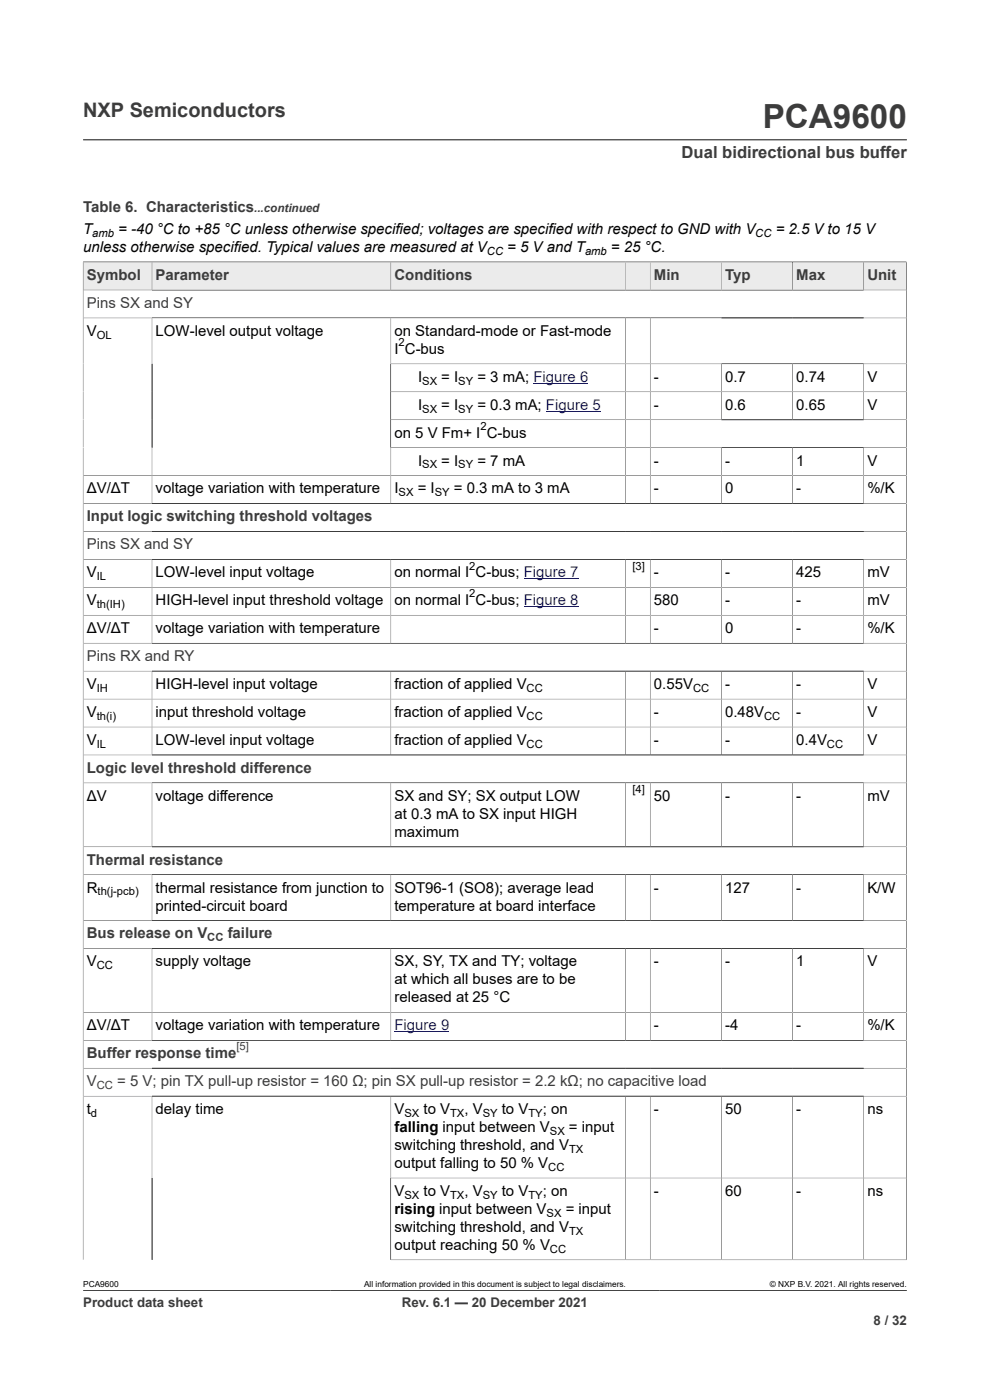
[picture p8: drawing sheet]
<svg xmlns="http://www.w3.org/2000/svg" width="210mm" height="297mm" viewBox="0 0 210 297" stroke-linecap="round" stroke-linejoin="round" font-family="sans-serif">
<defs><g id="words">
<text font-size="7.1" fill="#3c3c3c" x="161.8" y="27.2">PCA9600</text>
<text font-size="4.2" fill="#3c3c3c" x="17.6" y="24.8">NXP Semiconductors</text>
<text font-size="3.5" fill="#3c3c3c" x="144.6" y="33.5">Dual bidirectional bus buffer</text>
<g font-size="3.2" fill="#3c3c3c">
<text x="17.6" y="45.1">Table 6. Characteristics</text>
<text x="18.4" y="59.4">Symbol</text>
<text x="33" y="59.4">Parameter</text>
<text x="83.7" y="59.4">Conditions</text>
<text x="138.7" y="59.4">Min</text>
<text x="153.8" y="59.4">Typ</text>
<text x="168.9" y="59.4">Max</text>
<text x="184" y="59.4">Unit</text>
<text x="18.4" y="65.3">Pins SX and SY</text>
<text x="18.4" y="110.6">Input logic switching threshold voltages</text>
<text x="18.4" y="116.5">Pins SX and SY</text>
<text x="18.4" y="140.2">Pins RX and RY</text>
<text x="18.4" y="163.9">Logic level threshold difference</text>
<text x="18.4" y="183.4">Thermal resistance</text>
<text x="18.4" y="199.1">Bus release on V</text>
<text x="48.3" y="199.1">failure</text>
<text x="18.4" y="224.5">Buffer response time</text>
<text x="18.4" y="230.4">V</text>
<text x="24.8" y="230.4">= 5 V; pin TX pull-up resistor = 160 Ω; pin SX pull-up resistor = 2.2 kΩ; no capacitive load</text>
</g>
<g font-size="3.2">
<text x="17.6" y="49.6">T</text>
<text x="17.6" y="53.4">unless otherwise specified. Typical values are measured at V</text>
<text x="25.1" y="49.6">= -40 °C to +85 °C unless otherwise specified; voltages are specified with respect to GND with V</text>
<text x="107.6" y="53.4">= 5 V and T</text>
<text x="129.6" y="53.4">= 25 °C.</text>
<text x="164.5" y="49.6">= 2.5 V to 15 V</text>
<text x="18.4" y="71.2">V</text>
<text x="33" y="71.2">LOW-level output voltage</text>
<text x="83.7" y="71.2">on Standard-mode or Fast-mode</text>
<text x="83.7" y="75">I C-bus</text>
<text x="88.7" y="81">I</text>
<text x="93.6" y="81">= I</text>
<text x="101.3" y="81">= 3 mA; Figure 6</text>
<text x="138.7" y="81">-</text>
<text x="153.8" y="81">0.7</text>
<text x="168.9" y="81">0.74</text>
<text x="184" y="81">V</text>
<text x="88.7" y="86.9">I</text>
<text x="93.6" y="86.9">= I</text>
<text x="101.3" y="86.9">= 0.3 mA; Figure 5</text>
<text x="138.7" y="86.9">-</text>
<text x="153.8" y="86.9">0.6</text>
<text x="168.9" y="86.9">0.65</text>
<text x="184" y="86.9">V</text>
<text x="83.7" y="92.8">on 5 V Fm+ I C-bus</text>
<text x="88.7" y="98.8">I</text>
<text x="93.6" y="98.8">= I</text>
<text x="101.3" y="98.8">= 7 mA</text>
<text x="138.7" y="98.8">-</text>
<text x="153.8" y="98.8">-</text>
<text x="168.9" y="98.8">1</text>
<text x="184" y="98.8">V</text>
<text x="18.4" y="104.7">ΔV/ΔT</text>
<text x="33" y="104.7">voltage variation with temperature</text>
<text x="83.7" y="104.7">I</text>
<text x="88.6" y="104.7">= I</text>
<text x="96.3" y="104.7">= 0.3 mA to 3 mA</text>
<text x="138.7" y="104.7">-</text>
<text x="153.8" y="104.7">0</text>
<text x="168.9" y="104.7">-</text>
<text x="184" y="104.7">%/K</text>
<text x="18.4" y="122.5">V</text>
<text x="33" y="122.5">LOW-level input voltage</text>
<text x="83.7" y="122.5">on normal I C-bus; Figure 7</text>
<text x="138.7" y="122.5">-</text>
<text x="153.8" y="122.5">-</text>
<text x="168.9" y="122.5">425</text>
<text x="184" y="122.5">mV</text>
<text x="18.4" y="128.4">V</text>
<text x="33" y="128.4">HIGH-level input threshold voltage</text>
<text x="83.7" y="128.4">on normal I C-bus; Figure 8</text>
<text x="138.7" y="128.4">580</text>
<text x="153.8" y="128.4">-</text>
<text x="168.9" y="128.4">-</text>
<text x="184" y="128.4">mV</text>
<text x="18.4" y="134.3">ΔV/ΔT</text>
<text x="33" y="134.3">voltage variation with temperature</text>
<text x="138.7" y="134.3">-</text>
<text x="153.8" y="134.3">0</text>
<text x="168.9" y="134.3">-</text>
<text x="184" y="134.3">%/K</text>
<text x="18.4" y="146.2">V</text>
<text x="33" y="146.2">HIGH-level input voltage</text>
<text x="83.7" y="146.2">fraction of applied V</text>
<text x="138.7" y="146.2">0.55V</text>
<text x="153.8" y="146.2">-</text>
<text x="168.9" y="146.2">-</text>
<text x="184" y="146.2">V</text>
<text x="18.4" y="152.1">V</text>
<text x="33" y="152.1">input threshold voltage</text>
<text x="83.7" y="152.1">fraction of applied V</text>
<text x="138.7" y="152.1">-</text>
<text x="153.8" y="152.1">0.48V</text>
<text x="168.9" y="152.1">-</text>
<text x="184" y="152.1">V</text>
<text x="18.4" y="158">V</text>
<text x="33" y="158">LOW-level input voltage</text>
<text x="83.7" y="158">fraction of applied V</text>
<text x="138.7" y="158">-</text>
<text x="153.8" y="158">-</text>
<text x="168.9" y="158">0.4V</text>
<text x="184" y="158">V</text>
<text x="18.4" y="169.9">ΔV</text>
<text x="33" y="169.9">voltage difference</text>
<text x="83.7" y="169.9">SX and SY; SX output LOW</text>
<text x="83.7" y="173.7">at 0.3 mA to SX input HIGH</text>
<text x="138.7" y="169.9">50</text>
<text x="153.8" y="169.9">-</text>
<text x="168.9" y="169.9">-</text>
<text x="184" y="169.9">mV</text>
<text x="83.7" y="177.5">maximum</text>
<text x="18.4" y="189.3">R</text>
<text x="33" y="189.3">thermal resistance from junction to</text>
<text x="83.7" y="189.3">SOT96-1 (SO8); average lead</text>
<text x="138.7" y="189.3">-</text>
<text x="153.8" y="189.3">127</text>
<text x="168.9" y="189.3">-</text>
<text x="184" y="189.3">K/W</text>
<text x="33" y="193.2">printed-circuit board</text>
<text x="83.7" y="193.2">temperature at board interface</text>
<text x="18.4" y="205">V</text>
<text x="33" y="205">supply voltage</text>
<text x="83.7" y="205">SX, SY, TX and TY; voltage</text>
<text x="83.7" y="208.8">at which all buses are to be</text>
<text x="138.7" y="205">-</text>
<text x="153.8" y="205">-</text>
<text x="168.9" y="205">1</text>
<text x="184" y="205">V</text>
<text x="83.7" y="212.6">released at 25 °C</text>
<text x="18.4" y="218.6">ΔV/ΔT</text>
<text x="33" y="218.6">voltage variation with temperature</text>
<text x="138.7" y="218.6">-</text>
<text x="153.8" y="218.6">-4</text>
<text x="168.9" y="218.6">-</text>
<text x="184" y="218.6">%/K</text>
<text x="18.4" y="236.3">t</text>
<text x="33" y="236.3">delay time</text>
<text x="83.7" y="236.3">V</text>
<text x="89.8" y="236.3">to V</text>
<text x="98.5" y="236.3">, V</text>
<text x="106.4" y="236.3">to V</text>
<text x="115.1" y="236.3">; on</text>
<text x="138.7" y="236.3">-</text>
<text x="153.8" y="236.3">50</text>
<text x="168.9" y="236.3">-</text>
<text x="184" y="236.3">ns</text>
<text x="83.7" y="240.1">falling input between V</text>
<text x="83.7" y="244">switching threshold, and V</text>
<text x="120.7" y="240.1">= input</text>
<text x="83.7" y="247.8">output falling to 50 % V</text>
<text x="83.7" y="253.7">V</text>
<text x="83.7" y="257.5">rising input between V</text>
<text x="89.8" y="253.7">to V</text>
<text x="98.5" y="253.7">, V</text>
<text x="106.4" y="253.7">to V</text>
<text x="115.1" y="253.7">; on</text>
<text x="120" y="257.5">= input</text>
<text x="138.7" y="253.7">-</text>
<text x="153.8" y="253.7">60</text>
<text x="168.9" y="253.7">-</text>
<text x="184" y="253.7">ns</text>
<text x="83.7" y="261.3">switching threshold, and V</text>
<text x="83.7" y="265.1">output reaching 50 % V</text>
</g>
<text font-size="3.2" fill="#00f" x="83.7" y="218.6">Figure 9</text>
<g font-size="2.8" fill="#3c3c3c">
<text x="17.6" y="277.3">Product data sheet</text>
<text x="85.3" y="277.3">Rev. 6.1 — 20 December 2021</text>
<text x="185.3" y="281">8 / 32</text>
</g>
<text font-size="2.5" fill="#3c3c3c" x="53.9" y="45.1">...continued</text>
<g font-size="2.4">
<text x="19.6" y="50.2">amb</text>
<text x="160.2" y="50.2">CC</text>
<text x="103.3" y="54">CC</text>
<text x="124.1" y="54">amb</text>
<text x="20.5" y="71.9">OL</text>
<text x="84.6" y="73.4">2</text>
<text x="89.6" y="81.6">SX</text>
<text x="97.2" y="81.6">SY</text>
<text x="89.6" y="87.5">SX</text>
<text x="97.2" y="87.5">SY</text>
<text x="101.9" y="91.2">2</text>
<text x="89.6" y="99.4">SX</text>
<text x="97.2" y="99.4">SY</text>
<text x="84.6" y="105.3">SX</text>
<text x="92.2" y="105.3">SY</text>
<text x="20.5" y="123.1">IL</text>
<text x="99.6" y="120.8">2</text>
<text x="134.2" y="120.8">[3]</text>
<text x="20.5" y="129">th(IH)</text>
<text x="99.6" y="126.7">2</text>
<text x="20.5" y="146.8">IH</text>
<text x="111.7" y="146.8">CC</text>
<text x="147" y="146.8">CC</text>
<text x="20.5" y="152.7">th(i)</text>
<text x="111.7" y="152.7">CC</text>
<text x="162.1" y="152.7">CC</text>
<text x="20.5" y="158.6">IL</text>
<text x="111.7" y="158.6">CC</text>
<text x="175.4" y="158.6">CC</text>
<text x="134.2" y="168.2">[4]</text>
<text x="20.7" y="190">th(j-pcb)</text>
<text x="20.5" y="205.6">CC</text>
<text x="19.3" y="237">d</text>
<text x="85.8" y="237">SX</text>
<text x="95.5" y="237">TX</text>
<text x="102.4" y="237">SY</text>
<text x="112.1" y="237">TY</text>
<text x="116.6" y="240.8">SX</text>
<text x="120.7" y="244.6">TX</text>
<text x="116.3" y="248.4">CC</text>
<text x="85.8" y="254.3">SX</text>
<text x="95.5" y="254.3">TX</text>
<text x="102.4" y="254.3">SY</text>
<text x="112.1" y="254.3">TY</text>
<text x="115.9" y="258.1">SX</text>
<text x="120.7" y="261.9">TX</text>
<text x="116.7" y="265.7">CC</text>
</g>
<g font-size="2.4" fill="#3c3c3c">
<text x="44" y="199.7">CC</text>
<text x="50.1" y="222.8">[5]</text>
<text x="20.5" y="231">CC</text>
</g>
<g font-size="1.8">
<text x="17.6" y="273.1">PCA9600</text>
<text x="77.2" y="273.1">All information provided in this document is subject to legal disclaimers.</text>
<text x="163.3" y="273.1">© NXP B.V. 2021. All rights reserved.</text>
</g>
</g></defs>
<path d="M17.6 29.7h174.8M17.6 55.6h174.7" fill="none" stroke="#3c3c3c" stroke-width=".21"/>
<path d="M17.7 55.7h14.5v5.8h-14.5z" fill="#ebebeb"/>
<path d="M17.6 55.6h14.6v5.9h-14.6z" fill="none" stroke="#3c3c3c" stroke-width=".21"/>
<path d="M32.3 55.7h50.5v5.8h-50.5z" fill="#ebebeb"/>
<path d="M32.2 55.6h50.7v5.9h-50.7z" fill="none" stroke="#3c3c3c" stroke-width=".21"/>
<path d="M83 55.7h49.6v5.8h-49.6z" fill="#ebebeb"/>
<path d="M82.9 55.6h49.8v5.9h-49.8z" fill="none" stroke="#3c3c3c" stroke-width=".21"/>
<path d="M132.7 55.7h5.2v5.8h-5.2z" fill="#ebebeb"/>
<path d="M132.7 55.6h5.2v5.9h-5.2z" fill="none" stroke="#3c3c3c" stroke-width=".21"/>
<path d="M138 55.7h15v5.8h-15z" fill="#ebebeb"/>
<path d="M137.9 55.6h15.1v5.9h-15.1z" fill="none" stroke="#3c3c3c" stroke-width=".21"/>
<path d="M153.1 55.7h14.9v5.8h-14.9z" fill="#ebebeb"/>
<path d="M153 55.6h15.1v5.9h-15.1z" fill="none" stroke="#3c3c3c" stroke-width=".21"/>
<path d="M168.2 55.7h14.9v5.8h-14.9z" fill="#ebebeb"/>
<path d="M168.1 55.6h15.1v5.9h-15.1z" fill="none" stroke="#3c3c3c" stroke-width=".21"/>
<path d="M183.3 55.7h8.9v5.8h-8.9z" fill="#ebebeb"/>
<g fill="none" stroke="#3c3c3c" stroke-width=".21">
<path d="M17.6 67.5h174.7M32.2 67.5v39.3M82.9 77.2h109.4M82.9 67.5v39.3M132.7 67.5v39.3M137.9 67.5v39.3M153 77.2v11.8M168.1 77.2v11.8M183.2 61.5v-5.9h9.1v211.7M183.2 77.2v11.8M192.3 61.5h-174.7v205.8M82.9 83.1h109.4"/>
<path d="M82.9 89h109.4M82.9 95h109.4M153 95v11.8M168.1 95v11.8M183.2 95v11.8M17.6 100.9h174.7M17.6 106.8h174.7M17.6 118.7h174.7M32.2 118.7v17.8M82.9 118.7v17.8M132.7 118.7v17.8M137.9 118.7v17.8"/>
<path d="M153 118.7v17.8M168.1 118.7v17.8M183.2 118.7v17.8M192.3 112.7h-174.7M17.6 124.6h174.7M17.6 130.5h174.7M17.6 136.5h174.7M17.6 142.4h174.7M17.6 148.3h174.7M17.6 154.2h174.7M32.2 142.4v17.8M82.9 142.4v17.8"/>
<path d="M132.7 142.4v17.8M137.9 142.4v17.8M153 142.4v17.8M168.1 142.4v17.8M183.2 142.4v17.8M17.6 160.2h174.7M17.6 166.1h174.7M17.6 179.6h174.7M32.2 166.1v13.5M82.9 166.1v13.5M132.7 166.1v13.5M137.9 166.1v13.5"/>
<path d="M153 166.1v13.5M168.1 166.1v13.5M183.2 166.1v13.5M17.6 185.6h174.7M17.6 195.3h174.7M32.2 185.6v9.7M82.9 185.6v9.7M132.7 185.6v9.7M137.9 185.6v9.7M153 185.6v9.7M168.1 185.6v9.7M183.2 185.6v9.7"/>
<path d="M17.6 201.2h174.7M17.6 214.8h174.7M32.2 201.2v19.5M82.9 201.2v19.5M132.7 201.2v19.5M137.9 201.2v19.5M153 201.2v19.5M168.1 201.2v19.5M183.2 201.2v19.5M17.6 226.6h174.7M17.6 232.6h174.7M32.2 232.6v34.7"/>
<path d="M82.9 232.6v34.7h109.4M132.7 232.6v34.7M137.9 232.6v34.7M153 232.6v34.7M168.1 232.6v34.7M183.2 232.6v34.7M192.3 220.7h-174.7M82.9 249.9h109.4M17.6 273.8h174.8"/>
</g>
<path d="M113.2 81.3h11.6M115.8 87.2h11.6M111.1 122.8h11.6M111.1 128.7h11.6M83.7 218.9h11.6" fill="none" stroke="#00f" stroke-width=".21"/>
<use href="#words"/>
</svg>
